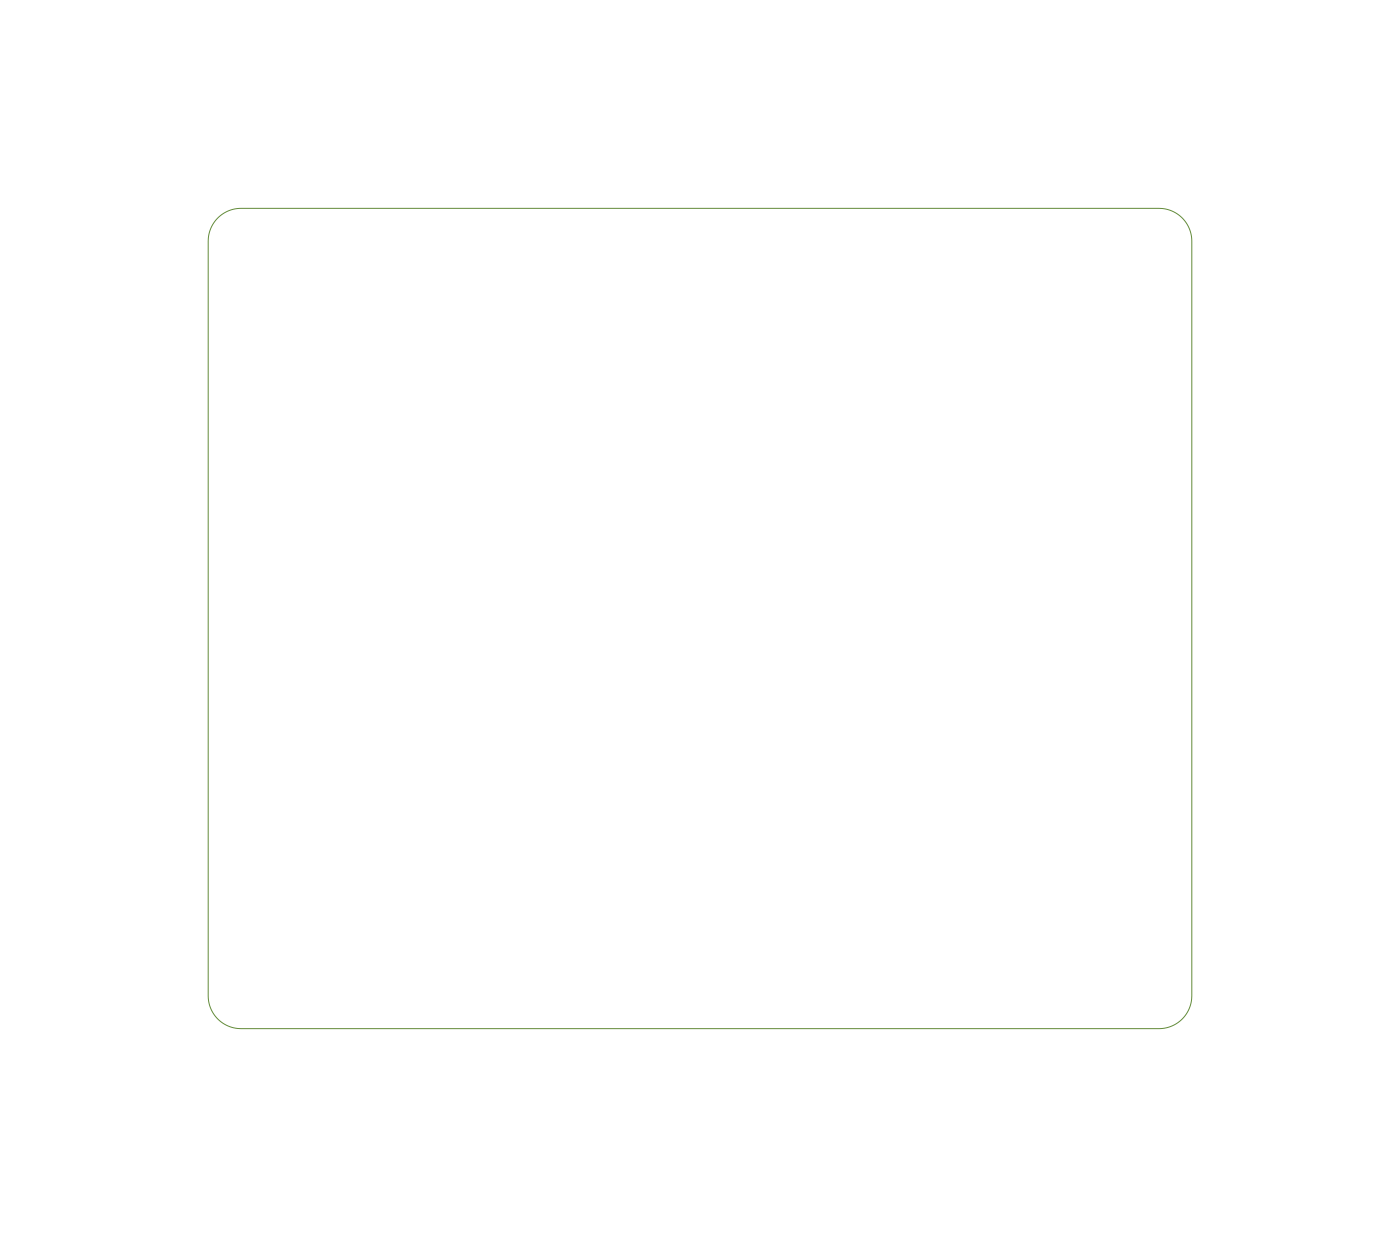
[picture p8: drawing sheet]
<svg xmlns="http://www.w3.org/2000/svg" width="85mm" height="75mm" viewBox="0 0 85 75" stroke-linecap="round" stroke-linejoin="round" font-family="sans-serif">
<!-- layer: Board Outline -->
<path d="M13.3 13.3l.7-.5 .7-.1h56a2 2 0 0 1 2 2v46a2 2 0 0 1-2 2h-56a2 2 0 0 1-2-2v-46l.2-.8z" fill="none" stroke="#638b3a" stroke-width=".06"/>
</svg>
